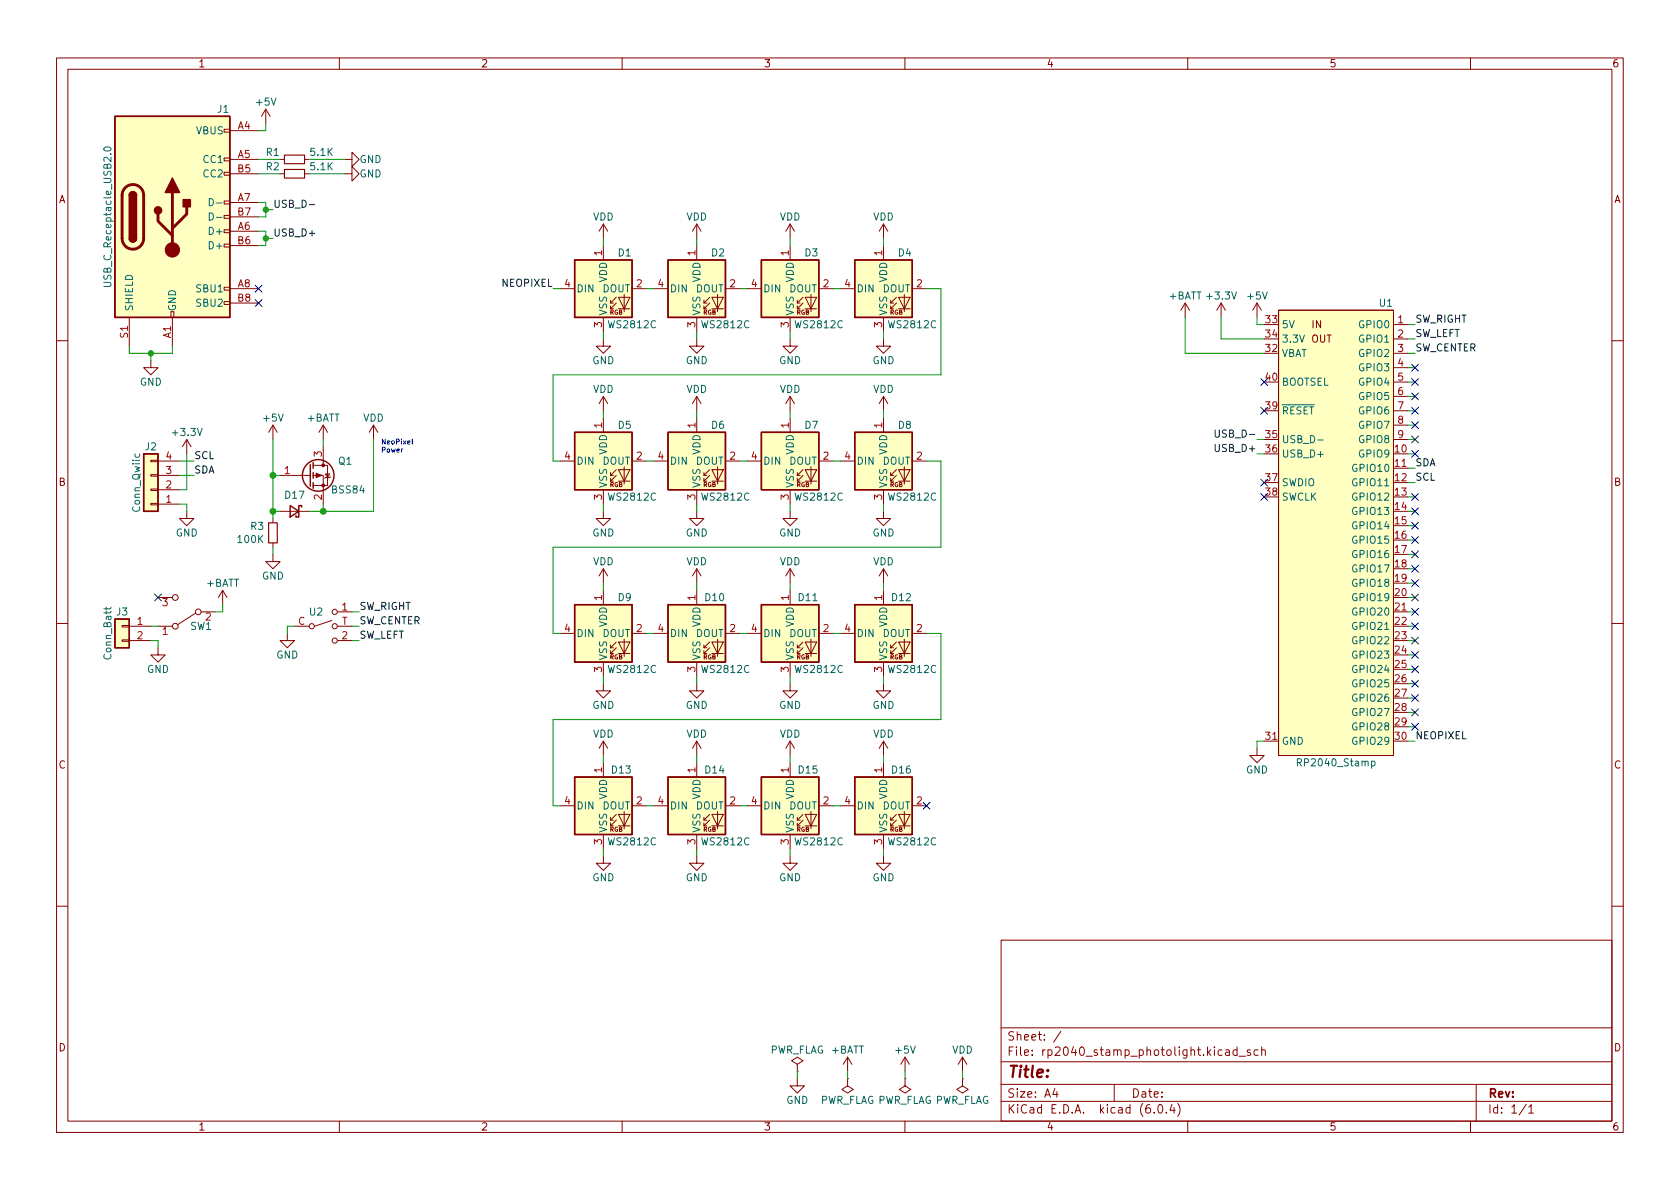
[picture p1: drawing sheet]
<svg xmlns="http://www.w3.org/2000/svg" width="297mm" height="210mm" viewBox="0 0 297 210" stroke-linecap="round" stroke-linejoin="round" font-family="sans-serif">
<defs><g id="words">
<text font-size="2.8" fill="#840000" x="178" y="190.6">Title:</text>
<g font-size="2.1" fill="#840000">
<text x="178" y="184">Sheet: /</text>
<text x="178" y="186.7">File: rp2040_stamp_photolight.kicad_sch</text>
<text x="178" y="196.9">KiCad E.D.A. kicad (6.0.4)</text>
<text x="178" y="194.1">Size: A4</text>
<text x="200" y="194.1">Date:</text>
<text x="263" y="194.1">Rev:</text>
<text x="263" y="196.9">Id: 1/1</text>
</g>
<g font-size="1.8" fill="#840000">
<text x="35" y="11.9">1</text>
<text x="85" y="11.9">2</text>
<text x="135" y="11.9">3</text>
<text x="185" y="11.9">4</text>
<text x="235" y="11.9">5</text>
<text x="285" y="11.9">6</text>
<text x="10.3" y="35.9">A</text>
<text x="285.3" y="35.9">A</text>
<text x="231.9" y="58">IN</text>
<text x="231.8" y="60.6">OUT</text>
<text x="10.3" y="85.9">B</text>
<text x="285.3" y="85.9">B</text>
<text x="10.3" y="135.9">C</text>
<text x="285.3" y="135.9">C</text>
<text x="10.3" y="185.9">D</text>
<text x="285.3" y="185.9">D</text>
<text x="35" y="199.9">1</text>
<text x="85" y="199.9">2</text>
<text x="135" y="199.9">3</text>
<text x="185" y="199.9">4</text>
<text x="235" y="199.9">5</text>
<text x="285" y="199.9">6</text>
</g>
<g font-size="1.8" fill="#006464">
<text x="34.7" y="23.7">VBUS</text>
<text x="38.5" y="19.9">J1</text>
<text x="45.4" y="18.7">+5V</text>
<text x="36.1" y="28.8">CC1</text>
<text x="47.1" y="27.6">R1</text>
<text x="55" y="27.6">5.1K</text>
<text x="63.5" y="28.8">GND</text>
<text x="36.1" y="31.4">CC2</text>
<text x="47.1" y="30.1">R2</text>
<text x="55" y="30.1">5.1K</text>
<text x="63.5" y="31.4">GND</text>
<text x="37.3" y="41.5">D+</text>
<text x="104.8" y="39">VDD</text>
<text x="121.3" y="39">VDD</text>
<text x="137.8" y="39">VDD</text>
<text x="154.3" y="39">VDD</text>
<text x="37.3" y="44.1">D+</text>
<text x="109.3" y="45.3">D1</text>
<text x="125.8" y="45.3">D2</text>
<text x="142.3" y="45.3">D3</text>
<text x="158.8" y="45.3">D4</text>
<text x="19.7" y="50.1" transform="rotate(-90 19.7 50.1)">USB_C_Receptacle_USB2.0</text>
<text x="34.9" y="51.7">SBU1</text>
<text x="101.9" y="51.7">DIN</text>
<text x="106.5" y="51.7">DOUT</text>
<text x="107.3" y="50" transform="rotate(-90 107.3 50)">VDD</text>
<text x="118.4" y="51.7">DIN</text>
<text x="123" y="51.7">DOUT</text>
<text x="123.8" y="50" transform="rotate(-90 123.8 50)">VDD</text>
<text x="134.9" y="51.7">DIN</text>
<text x="139.5" y="51.7">DOUT</text>
<text x="140.3" y="50" transform="rotate(-90 140.3 50)">VDD</text>
<text x="151.4" y="51.7">DIN</text>
<text x="156" y="51.7">DOUT</text>
<text x="156.8" y="50" transform="rotate(-90 156.8 50)">VDD</text>
<text x="206.7" y="53">+BATT</text>
<text x="213.6" y="53">+3.3V</text>
<text x="220.7" y="53">+5V</text>
<text x="23.5" y="55.1" transform="rotate(-90 23.5 55.1)">SHIELD</text>
<text x="31.1" y="55.1" transform="rotate(-90 31.1 55.1)">GND</text>
<text x="34.9" y="54.2">SBU2</text>
<text x="107.3" y="55.9" transform="rotate(-90 107.3 55.9)">VSS</text>
<text x="107.7" y="58">WS2812C</text>
<text x="123.8" y="55.9" transform="rotate(-90 123.8 55.9)">VSS</text>
<text x="124.2" y="58">WS2812C</text>
<text x="140.3" y="55.9" transform="rotate(-90 140.3 55.9)">VSS</text>
<text x="140.7" y="58">WS2812C</text>
<text x="156.8" y="55.9" transform="rotate(-90 156.8 55.9)">VSS</text>
<text x="157.3" y="58">WS2812C</text>
<text x="226.6" y="58">5V</text>
<text x="240.5" y="58">GPIO0</text>
<text x="243.9" y="54.2">U1</text>
<text x="104.7" y="64.4">GND</text>
<text x="121.2" y="64.4">GND</text>
<text x="137.7" y="64.4">GND</text>
<text x="154.2" y="64.4">GND</text>
<text x="226.6" y="63.1">VBAT</text>
<text x="226.6" y="60.6">3.3V</text>
<text x="240.5" y="60.6">GPIO1</text>
<text x="240.5" y="63.1">GPIO2</text>
<text x="240.5" y="65.7">GPIO3</text>
<text x="24.7" y="68.2">GND</text>
<text x="104.8" y="69.5">VDD</text>
<text x="121.3" y="69.5">VDD</text>
<text x="137.8" y="69.5">VDD</text>
<text x="154.3" y="69.5">VDD</text>
<text x="226.6" y="68.2">BOOTSEL</text>
<text x="240.5" y="68.2">GPIO4</text>
<text x="240.5" y="70.7">GPIO5</text>
<text x="30.7" y="77.1">+3.3V</text>
<text x="46.7" y="74.5">+5V</text>
<text x="54.3" y="74.5">+BATT</text>
<text x="64.2" y="74.5">VDD</text>
<text x="109.3" y="75.8">D5</text>
<text x="125.8" y="75.8">D6</text>
<text x="142.3" y="75.8">D7</text>
<text x="158.8" y="75.8">D8</text>
<text x="226.6" y="73.3">~{RESET}</text>
<text x="240.5" y="73.3">GPIO6</text>
<text x="240.5" y="75.8">GPIO7</text>
<text x="25.7" y="79.6">J2</text>
<text x="59.9" y="82.2">Q1</text>
<text x="101.9" y="82.2">DIN</text>
<text x="106.5" y="82.2">DOUT</text>
<text x="107.3" y="80.4" transform="rotate(-90 107.3 80.4)">VDD</text>
<text x="118.4" y="82.2">DIN</text>
<text x="123" y="82.2">DOUT</text>
<text x="123.8" y="80.4" transform="rotate(-90 123.8 80.4)">VDD</text>
<text x="134.9" y="82.2">DIN</text>
<text x="139.5" y="82.2">DOUT</text>
<text x="140.3" y="80.4" transform="rotate(-90 140.3 80.4)">VDD</text>
<text x="151.4" y="82.2">DIN</text>
<text x="156" y="82.2">DOUT</text>
<text x="156.8" y="80.4" transform="rotate(-90 156.8 80.4)">VDD</text>
<text x="226.6" y="78.4">USB_D-</text>
<text x="226.6" y="80.9">USB_D+</text>
<text x="239.5" y="83.4">GPIO10</text>
<text x="240.5" y="80.9">GPIO9</text>
<text x="240.5" y="78.4">GPIO8</text>
<text x="50.4" y="88.2">D17</text>
<text x="58.8" y="87.2">BSS84</text>
<text x="107.3" y="86.4" transform="rotate(-90 107.3 86.4)">VSS</text>
<text x="107.7" y="88.5">WS2812C</text>
<text x="123.8" y="86.4" transform="rotate(-90 123.8 86.4)">VSS</text>
<text x="124.2" y="88.5">WS2812C</text>
<text x="140.3" y="86.4" transform="rotate(-90 140.3 86.4)">VSS</text>
<text x="140.7" y="88.5">WS2812C</text>
<text x="156.8" y="86.4" transform="rotate(-90 156.8 86.4)">VSS</text>
<text x="157.3" y="88.5">WS2812C</text>
<text x="226.6" y="86">SWDIO</text>
<text x="226.6" y="88.5">SWCLK</text>
<text x="239.5" y="86">GPIO11</text>
<text x="239.5" y="88.5">GPIO12</text>
<text x="24.8" y="90.4" transform="rotate(-90 24.8 90.4)">Conn_Qwiic</text>
<text x="31.1" y="94.9">GND</text>
<text x="44.3" y="93.7">R3</text>
<text x="104.7" y="94.9">GND</text>
<text x="121.2" y="94.9">GND</text>
<text x="137.7" y="94.9">GND</text>
<text x="154.2" y="94.9">GND</text>
<text x="239.5" y="91.1">GPIO13</text>
<text x="239.5" y="93.6">GPIO14</text>
<text x="42.1" y="96">100K</text>
<text x="104.8" y="99.9">VDD</text>
<text x="121.3" y="99.9">VDD</text>
<text x="137.8" y="99.9">VDD</text>
<text x="154.3" y="99.9">VDD</text>
<text x="239.5" y="96.1">GPIO15</text>
<text x="239.5" y="98.7">GPIO16</text>
<text x="239.5" y="101.2">GPIO17</text>
<text x="36.5" y="103.8">+BATT</text>
<text x="46.3" y="102.5">GND</text>
<text x="109.3" y="106.3">D9</text>
<text x="124.7" y="106.3">D10</text>
<text x="141.2" y="106.3">D11</text>
<text x="157.7" y="106.3">D12</text>
<text x="239.5" y="103.8">GPIO18</text>
<text x="239.5" y="106.3">GPIO19</text>
<text x="20.6" y="108.8">J3</text>
<text x="33.6" y="111.4">SW1</text>
<text x="54.7" y="108.8">U2</text>
<text x="101.9" y="112.6">DIN</text>
<text x="106.5" y="112.6">DOUT</text>
<text x="107.3" y="110.9" transform="rotate(-90 107.3 110.9)">VDD</text>
<text x="118.4" y="112.6">DIN</text>
<text x="123" y="112.6">DOUT</text>
<text x="123.8" y="110.9" transform="rotate(-90 123.8 110.9)">VDD</text>
<text x="134.9" y="112.6">DIN</text>
<text x="139.5" y="112.6">DOUT</text>
<text x="140.3" y="110.9" transform="rotate(-90 140.3 110.9)">VDD</text>
<text x="151.4" y="112.6">DIN</text>
<text x="156" y="112.6">DOUT</text>
<text x="156.8" y="110.9" transform="rotate(-90 156.8 110.9)">VDD</text>
<text x="239.5" y="108.8">GPIO20</text>
<text x="239.5" y="111.4">GPIO21</text>
<text x="239.5" y="113.9">GPIO22</text>
<text x="19.7" y="116.5" transform="rotate(-90 19.7 116.5)">Conn_Batt</text>
<text x="26" y="119">GND</text>
<text x="48.8" y="116.5">GND</text>
<text x="107.3" y="116.8" transform="rotate(-90 107.3 116.8)">VSS</text>
<text x="107.7" y="119">WS2812C</text>
<text x="123.8" y="116.8" transform="rotate(-90 123.8 116.8)">VSS</text>
<text x="124.2" y="119">WS2812C</text>
<text x="140.3" y="116.8" transform="rotate(-90 140.3 116.8)">VSS</text>
<text x="140.7" y="119">WS2812C</text>
<text x="156.8" y="116.8" transform="rotate(-90 156.8 116.8)">VSS</text>
<text x="157.3" y="119">WS2812C</text>
<text x="239.5" y="116.5">GPIO23</text>
<text x="239.5" y="119">GPIO24</text>
<text x="104.7" y="125.3">GND</text>
<text x="121.2" y="125.3">GND</text>
<text x="137.7" y="125.3">GND</text>
<text x="154.2" y="125.3">GND</text>
<text x="239.5" y="121.5">GPIO25</text>
<text x="239.5" y="124.1">GPIO26</text>
<text x="104.8" y="130.4">VDD</text>
<text x="121.3" y="130.4">VDD</text>
<text x="137.8" y="130.4">VDD</text>
<text x="154.3" y="130.4">VDD</text>
<text x="226.6" y="131.7">GND</text>
<text x="239.5" y="126.6">GPIO27</text>
<text x="239.5" y="129.2">GPIO28</text>
<text x="239.5" y="131.7">GPIO29</text>
<text x="108.2" y="136.8">D13</text>
<text x="124.7" y="136.8">D14</text>
<text x="141.2" y="136.8">D15</text>
<text x="157.7" y="136.8">D16</text>
<text x="220.3" y="136.8">GND</text>
<text x="229.8" y="135.5">RP2040_Stamp</text>
<text x="101.9" y="143.1">DIN</text>
<text x="106.5" y="143.1">DOUT</text>
<text x="107.3" y="141.4" transform="rotate(-90 107.3 141.4)">VDD</text>
<text x="118.4" y="143.1">DIN</text>
<text x="123" y="143.1">DOUT</text>
<text x="123.8" y="141.4" transform="rotate(-90 123.8 141.4)">VDD</text>
<text x="134.9" y="143.1">DIN</text>
<text x="139.5" y="143.1">DOUT</text>
<text x="140.3" y="141.4" transform="rotate(-90 140.3 141.4)">VDD</text>
<text x="151.4" y="143.1">DIN</text>
<text x="156" y="143.1">DOUT</text>
<text x="156.8" y="141.4" transform="rotate(-90 156.8 141.4)">VDD</text>
<text x="107.3" y="147.3" transform="rotate(-90 107.3 147.3)">VSS</text>
<text x="107.7" y="149.5">WS2812C</text>
<text x="123.8" y="147.3" transform="rotate(-90 123.8 147.3)">VSS</text>
<text x="124.2" y="149.5">WS2812C</text>
<text x="140.3" y="147.3" transform="rotate(-90 140.3 147.3)">VSS</text>
<text x="140.7" y="149.5">WS2812C</text>
<text x="156.8" y="147.3" transform="rotate(-90 156.8 147.3)">VSS</text>
<text x="157.3" y="149.5">WS2812C</text>
<text x="104.7" y="155.8">GND</text>
<text x="121.2" y="155.8">GND</text>
<text x="137.7" y="155.8">GND</text>
<text x="154.2" y="155.8">GND</text>
<text x="136" y="186.3">PWR_FLAG</text>
<text x="147" y="186.3">+BATT</text>
<text x="158.4" y="186.3">+5V</text>
<text x="168.3" y="186.3">VDD</text>
<text x="139" y="195.2">GND</text>
<text x="144.9" y="195.2">PWR_FLAG PWR_FLAG PWR_FLAG</text>
</g>
<g font-size="1.8" fill="#a90000">
<text x="42" y="22.9">A4</text>
<text x="42" y="27.9">A5</text>
<text x="42" y="35.6">A7</text>
<text x="42" y="30.5">B5</text>
<text x="42" y="40.6">A6</text>
<text x="42" y="38.1">B7</text>
<text x="42" y="43.2">B6</text>
<text x="106.4" y="45.2" transform="rotate(-90 106.4 45.2)">1</text>
<text x="122.9" y="45.2" transform="rotate(-90 122.9 45.2)">1</text>
<text x="139.4" y="45.2" transform="rotate(-90 139.4 45.2)">1</text>
<text x="156" y="45.2" transform="rotate(-90 156 45.2)">1</text>
<text x="42" y="50.8">A8</text>
<text x="42" y="53.3">B8</text>
<text x="99.8" y="50.8">4</text>
<text x="112.5" y="50.8">2</text>
<text x="116.3" y="50.8">4</text>
<text x="129" y="50.8">2</text>
<text x="132.9" y="50.8">4</text>
<text x="145.6" y="50.8">2</text>
<text x="149.4" y="50.8">4</text>
<text x="162.1" y="50.8">2</text>
<text x="22.6" y="59.7" transform="rotate(-90 22.6 59.7)">S1</text>
<text x="30.2" y="59.8" transform="rotate(-90 30.2 59.8)">A1</text>
<text x="106.4" y="57.9" transform="rotate(-90 106.4 57.9)">3</text>
<text x="122.9" y="57.9" transform="rotate(-90 122.9 57.9)">3</text>
<text x="139.4" y="57.9" transform="rotate(-90 139.4 57.9)">3</text>
<text x="156" y="57.9" transform="rotate(-90 156 57.9)">3</text>
<text x="223.8" y="57.1">33</text>
<text x="223.8" y="59.7">34</text>
<text x="247.2" y="57.1">1</text>
<text x="247.2" y="59.7">2</text>
<text x="223.8" y="62.2">32</text>
<text x="247.2" y="62.2">3</text>
<text x="247.2" y="64.8">4</text>
<text x="223.8" y="67.3">40</text>
<text x="247.2" y="67.3">5</text>
<text x="247.2" y="69.8">6</text>
<text x="106.4" y="75.7" transform="rotate(-90 106.4 75.7)">1</text>
<text x="122.9" y="75.7" transform="rotate(-90 122.9 75.7)">1</text>
<text x="139.4" y="75.7" transform="rotate(-90 139.4 75.7)">1</text>
<text x="156" y="75.7" transform="rotate(-90 156 75.7)">1</text>
<text x="223.8" y="77.5">35</text>
<text x="223.8" y="72.4">39</text>
<text x="247.2" y="72.4">7</text>
<text x="247.2" y="74.9">8</text>
<text x="247.2" y="77.5">9</text>
<text x="29.4" y="83.8">3</text>
<text x="29.4" y="81.3">4</text>
<text x="50.3" y="83.8">1</text>
<text x="56.9" y="80.8" transform="rotate(-90 56.9 80.8)">3</text>
<text x="99.8" y="81.3">4</text>
<text x="112.5" y="81.3">2</text>
<text x="116.3" y="81.3">4</text>
<text x="129" y="81.3">2</text>
<text x="132.9" y="81.3">4</text>
<text x="145.6" y="81.3">2</text>
<text x="149.4" y="81.3">4</text>
<text x="162.1" y="81.3">2</text>
<text x="223.8" y="80">36</text>
<text x="246.7" y="80">10</text>
<text x="246.7" y="82.5">11</text>
<text x="29.4" y="88.9">1</text>
<text x="29.4" y="86.4">2</text>
<text x="56.9" y="88.4" transform="rotate(-90 56.9 88.4)">2</text>
<text x="106.4" y="88.4" transform="rotate(-90 106.4 88.4)">3</text>
<text x="122.9" y="88.4" transform="rotate(-90 122.9 88.4)">3</text>
<text x="139.4" y="88.4" transform="rotate(-90 139.4 88.4)">3</text>
<text x="156" y="88.4" transform="rotate(-90 156 88.4)">3</text>
<text x="223.8" y="85.1">37</text>
<text x="223.8" y="87.6">38</text>
<text x="246.7" y="85.1">12</text>
<text x="246.7" y="87.6">13</text>
<text x="246.7" y="90.2">14</text>
<text x="246.7" y="92.7">15</text>
<text x="246.7" y="95.2">16</text>
<text x="246.7" y="97.8">17</text>
<text x="246.7" y="100.3">18</text>
<text x="28.7" y="107.2">3</text>
<text x="60.5" y="107.9">1</text>
<text x="106.4" y="106.2" transform="rotate(-90 106.4 106.2)">1</text>
<text x="122.9" y="106.2" transform="rotate(-90 122.9 106.2)">1</text>
<text x="139.4" y="106.2" transform="rotate(-90 139.4 106.2)">1</text>
<text x="156" y="106.2" transform="rotate(-90 156 106.2)">1</text>
<text x="246.7" y="102.9">19</text>
<text x="246.7" y="105.4">20</text>
<text x="246.7" y="107.9">21</text>
<text x="24.3" y="110.5">1</text>
<text x="24.3" y="113">2</text>
<text x="28.7" y="112.3">1</text>
<text x="36.3" y="109.7">2</text>
<text x="52.7" y="110.5">C</text>
<text x="60.4" y="110.5">T</text>
<text x="60.5" y="113">2</text>
<text x="99.8" y="111.8">4</text>
<text x="112.5" y="111.8">2</text>
<text x="116.3" y="111.8">4</text>
<text x="129" y="111.8">2</text>
<text x="132.9" y="111.8">4</text>
<text x="145.6" y="111.8">2</text>
<text x="149.4" y="111.8">4</text>
<text x="162.1" y="111.8">2</text>
<text x="246.7" y="110.5">22</text>
<text x="246.7" y="113">23</text>
<text x="106.4" y="118.9" transform="rotate(-90 106.4 118.9)">3</text>
<text x="122.9" y="118.9" transform="rotate(-90 122.9 118.9)">3</text>
<text x="139.4" y="118.9" transform="rotate(-90 139.4 118.9)">3</text>
<text x="156" y="118.9" transform="rotate(-90 156 118.9)">3</text>
<text x="246.7" y="115.6">24</text>
<text x="246.7" y="118.1">25</text>
<text x="246.7" y="120.6">26</text>
<text x="246.7" y="123.2">27</text>
<text x="246.7" y="125.7">28</text>
<text x="223.8" y="130.8">31</text>
<text x="246.7" y="128.3">29</text>
<text x="246.7" y="130.8">30</text>
<text x="106.4" y="136.6" transform="rotate(-90 106.4 136.6)">1</text>
<text x="122.9" y="136.6" transform="rotate(-90 122.9 136.6)">1</text>
<text x="139.4" y="136.6" transform="rotate(-90 139.4 136.6)">1</text>
<text x="156" y="136.6" transform="rotate(-90 156 136.6)">1</text>
<text x="99.8" y="142.2">4</text>
<text x="112.5" y="142.2">2</text>
<text x="116.3" y="142.2">4</text>
<text x="129" y="142.2">2</text>
<text x="132.9" y="142.2">4</text>
<text x="145.6" y="142.2">2</text>
<text x="149.4" y="142.2">4</text>
<text x="162.1" y="142.2">2</text>
<text x="106.4" y="149.3" transform="rotate(-90 106.4 149.3)">3</text>
<text x="122.9" y="149.3" transform="rotate(-90 122.9 149.3)">3</text>
<text x="139.4" y="149.3" transform="rotate(-90 139.4 149.3)">3</text>
<text x="156" y="149.3" transform="rotate(-90 156 149.3)">3</text>
</g>
<g font-size="1.8" fill="#0f0f0f">
<text x="48.3" y="41.8">USB_D+</text>
<text x="48.3" y="36.7">USB_D-</text>
<text x="88.8" y="50.7">NEOPIXEL</text>
<text x="250.2" y="57">SW_RIGHT</text>
<text x="250.2" y="59.6">SW_LEFT</text>
<text x="250.2" y="62.1">SW_CENTER</text>
<text x="215.7" y="77.4">USB_D-</text>
<text x="34.3" y="81.2">SCL</text>
<text x="34.3" y="83.7">SDA</text>
<text x="215.2" y="79.9">USB_D+</text>
<text x="250.2" y="82.4">SDA</text>
<text x="250.2" y="85">SCL</text>
<text x="63.5" y="107.8">SW_RIGHT</text>
<text x="63.5" y="110.4">SW_CENTER</text>
<text x="63.5" y="112.9">SW_LEFT</text>
<text x="250.2" y="130.7">NEOPIXEL</text>
</g>
<g font-size="1.2" fill="#0000c2">
<text x="67.3" y="78.6">NeoPixel</text>
<text x="67.3" y="80">Power</text>
</g>
<g font-size="1.1" fill="#840000">
<text x="107.8" y="55.6">RGB</text>
<text x="124.3" y="55.6">RGB</text>
<text x="140.8" y="55.6">RGB</text>
<text x="157.3" y="55.6">RGB</text>
<text x="107.8" y="86.1">RGB</text>
<text x="124.3" y="86.1">RGB</text>
<text x="140.8" y="86.1">RGB</text>
<text x="157.3" y="86.1">RGB</text>
<text x="107.8" y="116.6">RGB</text>
<text x="124.3" y="116.6">RGB</text>
<text x="140.8" y="116.6">RGB</text>
<text x="157.3" y="116.6">RGB</text>
<text x="107.8" y="147.1">RGB</text>
<text x="124.3" y="147.1">RGB</text>
<text x="140.8" y="147.1">RGB</text>
<text x="157.3" y="147.1">RGB</text>
</g>
</g></defs>
<g fill="none" stroke="#840000" stroke-width=".18">
<path d="M10 10.2h277v190.1h-277zM12 12.2h273v186.1h-273zM47 19.3l-.8 1.3M47 19.3v2.5M47 19.3l.8 1.3M60 10.2v2M110 10.2v2M160 10.2v2M210 10.2v2M260 10.2v2M39.6 38.1h1v.5h-1zM39.6 35.6h1v.5h-1z"/>
<path d="M39.6 30.5h1v.5h-1zM39.6 27.9h1v.5h-1zM39.6 22.9h1v.5h-1zM40.6 23.1h5.1M40.6 28.2h5.1M40.6 35.8h5.1M40.6 30.7h5.1M40.6 38.3h5.1M49.5 28.2h.8M49.5 30.7h.8M53.8 28.2h.8M53.8 30.7h.8"/>
<path d="M61 30.7h1.2v-1.2l1.3 1.2-1.3 1.3v-1.3M61 28.2h1.2v-1.3l1.3 1.3-1.3 1.3v-1.3M106.7 39.6v2.6M106.7 39.6l-.8 1.3M106.7 39.6l.7 1.3M123.2 39.6v2.6M123.2 39.6l-.8 1.3M123.2 39.6l.8 1.3M139.7 39.6v2.6M139.7 39.6l-.8 1.3M139.7 39.6l.8 1.3M156.2 39.6v2.6"/>
<path d="M156.2 39.6l-.8 1.3M156.2 39.6l.8 1.3M22.9 56.1v5.1M30.2 55.1h.5v1h-.5zM30.5 56.1v5.1M39.6 53.3h1v.5h-1zM39.6 50.8h1v.5h-1zM39.6 43.2h1v.5h-1zM39.6 40.6h1v.5h-1zM40.6 40.9h5.1M40.6 51h5.1M40.6 43.4h5.1"/>
<path d="M40.6 53.6h5.1M99.1 51h2.5M106.7 59.9v1.3h1.2l-1.2 1.3-1.3-1.3h1.3M106.7 43.4v2.6M106.7 56.1v2.6M107.9 53.6h.6M109 53.6l-1.1 1v-.5M109 52.6l-1.1 1v-.5M109.3 52.6h2.1l-1 2zM109.3 54.6h2.1M110.4 52.1v3M111.8 51h2.5"/>
<path d="M115.6 51h2.5M123.2 59.9v1.3h1.3l-1.3 1.3-1.3-1.3h1.3M123.2 43.4v2.6M123.2 56.1v2.6M124.5 53.6h.5M125.5 53.6l-1 1v-.5M125.5 52.6l-1 1v-.5M125.9 52.6h2l-1 2zM125.9 54.6h2M126.9 52.1v3M128.3 51h2.5M132.1 51h2.5"/>
<path d="M139.7 59.9v1.3h1.3l-1.3 1.3-1.3-1.3h1.3M139.7 43.4v2.6M139.7 56.1v2.6M141 53.6h.5M142 53.6l-1 1v-.5M142 52.6l-1 1v-.5M142.4 52.6h2l-1 2zM142.4 54.6h2M143.4 52.1v3M144.8 51h2.5M148.6 51h2.5M156.2 59.9v1.3h1.3l-1.3 1.3-1.3-1.3h1.3"/>
<path d="M156.2 43.4v2.6M156.2 56.1v2.6M157.5 53.6h.5M158.5 53.6l-1 1v-.5M158.5 52.6l-1 1v-.5M158.9 52.6h2l-1 2zM158.9 54.6h2M159.9 52.1v3M161.3 51h2.5M209.5 53.6l-.7 1.3M209.5 53.6v2.5M209.5 53.6l.8 1.3"/>
<path d="M215.9 53.6l-.8 1.3M215.9 53.6v2.5M215.9 53.6l.8 1.3M222.2 53.6l-.7 1.3M222.2 53.6v2.5M222.2 53.6l.8 1.3M226.1 54.9h20.3v78.7h-20.3zM246.4 57.4h2.5M246.4 59.9h2.5M10 60.2h2M26.7 63.7v1.3h1.2l-1.2 1.3-1.3-1.3h1.3M33 77.7l-.7 1.3"/>
<path d="M33 77.7v2.6M33 77.7l.8 1.3M48.3 75.2l-.8 1.2M48.3 75.2v2.5M48.3 75.2l.7 1.2M57.1 75.2v2.5M57.1 79v3.3M57.1 75.2l-.7 1.2M57.1 75.2l.8 1.2M66 75.2l-.7 1.2M66 75.2v2.5M66 75.2l.8 1.2"/>
<path d="M106.7 70.1v2.5M106.7 73.9v2.5M106.7 70.1l-.8 1.3M106.7 70.1l.7 1.3M123.2 70.1v2.5M123.2 73.9v2.5M123.2 70.1l-.8 1.3M123.2 70.1l.8 1.3M139.7 70.1v2.5M139.7 73.9v2.5M139.7 70.1l-.8 1.3M139.7 70.1l.8 1.3"/>
<path d="M156.2 70.1v2.5M156.2 73.9v2.5M156.2 70.1l-.8 1.3M156.2 70.1l.8 1.3M246.4 62.5h2.5M246.4 65h2.5M246.4 67.6h2.5M246.4 70.1h2.5M246.4 72.6h2.5M246.4 75.2h2.5M246.4 77.7h2.5M285 60.2h2"/>
<path d="M26.7 81.4h1.2v.3h-1.2zM26.7 83.9h1.2v.3h-1.2zM26.7 86.5h1.2v.2h-1.2zM26.7 89h1.2v.3h-1.2zM27.9 84.1h3.8M27.9 81.5h3.8M27.9 89.1h3.8M27.9 86.6h3.8M33 90.4v1.3h1.3l-1.3 1.3-1.3-1.3h1.3M48.3 98v1.3h1.2l-1.2 1.3-1.3-1.3h1.3M48.3 91.7v.8M48.3 96v.8"/>
<path d="M49.5 84.1h5.4M49.5 90.4h5.1M55.4 84.1h1.7v5M55.4 82.3h2.5v3.5h-2.5M57.5 83.8h.8l-.4 .6zM58.4 84.3l-.1 .1h-.8l-.1 .2M99.1 81.5h2.5M106.7 90.4v1.3h1.2l-1.2 1.3-1.3-1.3h1.3M106.7 86.6v2.5M107.9 84.1h.6M109 84.1l-1.1 1v-.5M109 83.1l-1.1 1v-.5"/>
<path d="M109.3 83.1h2.1l-1 2zM109.3 85.1h2.1M110.4 82.5v3.1M111.8 81.5h2.5M115.6 81.5h2.5M123.2 90.4v1.3h1.3l-1.3 1.3-1.3-1.3h1.3M123.2 86.6v2.5M124.5 84.1h.5M125.5 84.1l-1 1v-.5M125.5 83.1l-1 1v-.5M125.9 83.1h2l-1 2zM125.9 85.1h2"/>
<path d="M126.9 82.5v3.1M128.3 81.5h2.5M132.1 81.5h2.5M139.7 90.4v1.3h1.3l-1.3 1.3-1.3-1.3h1.3M139.7 86.6v2.5M141 84.1h.5M142 84.1l-1 1v-.5M142 83.1l-1 1v-.5M142.4 83.1h2l-1 2zM142.4 85.1h2M143.4 82.5v3.1M144.8 81.5h2.5"/>
<path d="M148.6 81.5h2.5M156.2 90.4v1.3h1.3l-1.3 1.3-1.3-1.3h1.3M156.2 86.6v2.5M157.5 84.1h.5M158.5 84.1l-1 1v-.5M158.5 83.1l-1 1v-.5M158.9 83.1h2l-1 2zM158.9 85.1h2M159.9 82.5v3.1M161.3 81.5h2.5M246.4 82.8h2.5M10 110.2h2"/>
<path d="M21.6 113.2h1.3v.2h-1.3zM21.6 110.6h1.3v.3h-1.3zM22.9 113.3h3.8M22.9 110.7h3.8M27.9 114.5v1.3h1.3l-1.3 1.3-1.2-1.3h1.2M27.9 110.7h2.6M27.9 105.7h2.6M34.5 108.5l-3.1 2M35.6 108.2h2.5M39.4 104.4l-.8 1.3M39.4 104.4v2.5M39.4 104.4l.7 1.3"/>
<path d="M50.8 112v1.3h1.3l-1.3 1.2-1.3-1.2h1.3M52.1 110.7h2.5M58.7 109.7l-3.1 1M59.7 108.2h2.5M59.7 113.3h2.5M59.7 110.7h2.5M99.1 112h2.5M106.7 100.6v2.5M106.7 104.4v2.5M106.7 117.1v2.5M106.7 100.6l-.8 1.2M106.7 100.6l.7 1.2"/>
<path d="M107.9 114.5h.6M109 114.5l-1.1 1.1v-.5M109 113.5l-1.1 1v-.5M109.3 113.5h2.1l-1 2.1zM109.3 115.6h2.1M110.4 113v3.1M111.8 112h2.5M115.6 112h2.5M123.2 100.6v2.5M123.2 104.4v2.5M123.2 117.1v2.5M123.2 100.6l-.8 1.2"/>
<path d="M123.2 100.6l.8 1.2M124.5 114.5h.5M125.5 114.5l-1 1.1v-.5M125.5 113.5l-1 1v-.5M125.9 113.5h2l-1 2.1zM125.9 115.6h2M126.9 113v3.1M128.3 112h2.5M132.1 112h2.5M139.7 100.6v2.5M139.7 104.4v2.5M139.7 117.1v2.5"/>
<path d="M139.7 100.6l-.8 1.2M139.7 100.6l.8 1.2M141 114.5h.5M142 114.5l-1 1.1v-.5M142 113.5l-1 1v-.5M142.4 113.5h2l-1 2.1zM142.4 115.6h2M143.4 113v3.1M144.8 112h2.5M148.6 112h2.5M156.2 100.6v2.5M156.2 104.4v2.5"/>
<path d="M156.2 117.1v2.5M156.2 100.6l-.8 1.2M156.2 100.6l.8 1.2M157.5 114.5h.5M158.5 114.5l-1 1.1v-.5M158.5 113.5l-1 1v-.5M158.9 113.5h2l-1 2.1zM158.9 115.6h2M159.9 113v3.1M161.3 112h2.5M246.4 108.2h2.5M285 110.2h2"/>
<path d="M106.7 120.9v1.3h1.2l-1.2 1.2-1.3-1.2h1.3M106.7 131.1l-.8 1.2M106.7 131.1v2.5M106.7 134.9v2.5M106.7 131.1l.7 1.2M123.2 120.9v1.3h1.3l-1.3 1.2-1.3-1.2h1.3M123.2 131.1v2.5M123.2 134.9v2.5M123.2 131.1l-.8 1.2M123.2 131.1l.8 1.2M139.7 120.9v1.3h1.3l-1.3 1.2-1.3-1.2h1.3M139.7 131.1v2.5"/>
<path d="M139.7 134.9v2.5M139.7 131.1l-.8 1.2M139.7 131.1l.8 1.2M156.2 120.9v1.3h1.3l-1.3 1.2-1.3-1.2h1.3M156.2 131.1v2.5M156.2 134.9v2.5M156.2 131.1l-.8 1.2M156.2 131.1l.8 1.2M222.2 132.3v1.3h1.3l-1.3 1.3-1.2-1.3h1.2M223.5 131.1h2.6M99.1 142.5h2.5M106.7 151.4v1.2h1.2l-1.2 1.3-1.3-1.3h1.3"/>
<path d="M106.7 147.6v2.5M107.9 145h.6M109 145l-1.1 1v-.5M109 144l-1.1 1v-.5M109.3 144h2.1l-1 2zM109.3 146h2.1M110.4 143.5v3.1M111.8 142.5h2.5M115.6 142.5h2.5M123.2 151.4v1.2h1.3l-1.3 1.3-1.3-1.3h1.3M123.2 147.6v2.5M124.5 145h.5"/>
<path d="M125.5 145l-1 1v-.5M125.5 144l-1 1v-.5M125.9 144h2l-1 2zM125.9 146h2M126.9 143.5v3.1M128.3 142.5h2.5M132.1 142.5h2.5M139.7 151.4v1.2h1.3l-1.3 1.3-1.3-1.3h1.3M139.7 147.6v2.5M141 145h.5M142 145l-1 1v-.5M142 144l-1 1v-.5"/>
<path d="M142.4 144h2l-1 2zM142.4 146h2M143.4 143.5v3.1M144.8 142.5h2.5M148.6 142.5h2.5M156.2 151.4v1.2h1.3l-1.3 1.3-1.3-1.3h1.3M156.2 147.6v2.5M157.5 145h.5M158.5 145l-1 1v-.5M158.5 144l-1 1v-.5M158.9 144h2l-1 2zM158.9 146h2"/>
<path d="M159.9 143.5v3.1M161.3 142.5h2.5M10 160.2h2M177 166.3h108v32h-108zM285 160.2h2M60 198.3v2M110 198.3v2M141 190.7v1.3h1.2l-1.2 1.3-1.3-1.3h1.3M141 188.2l1-.6-1-.7-1 .7 1 .6v1.3M141 189.5h.1M149.9 190.7v1.3l1 .7-1 .6-1.1-.6 1.1-.7M149.9 190.7h.1"/>
<path d="M149.9 186.9l-.8 1.3M149.9 186.9v2.6M149.9 186.9l.7 1.3M160 198.3v2M160 190.7v1.3l1 .7-1 .6-1-.6 1-.7M160 190.7h.1M160 186.9v2.6M160 186.9l-.7 1.3M160 186.9l.8 1.3M170.2 190.7v1.3l1 .7-1 .6-1-.6 1-.7M170.2 190.7h.1M170.2 186.9l-.8 1.3"/>
<path d="M170.2 186.9v2.6M170.2 186.9l.7 1.3M177 194.8h108M177 191.8h108M177 187.8h108M177 181.8h108M186.5 192.5l-.4 1h1M186.9 193v1M187.6 182.4l-1.3 1.9M197 191.8v3M204.1 196.7v.1M204.9 195.4l.2-.1a.81 .81 0 0 1 .6 .7 .81 .81 0 0 1-.3 .8h-.2a.81 .81 0 0 1-.6-.6 .81 .81 0 0 1 .3-.8z"/>
<path d="M206.2 196.7v.1M207.2 195.3l-.3 1h.9M207.6 195.8v1M208.2 195.1a1.72 1.72 0 0 1 0 2.3M210 198.3v2M216.7 185.7h.6l.1 .9M217.4 186l-.5 .1a.29 .29 0 0 0-.3 .2 .29 .29 0 0 0 .3 .3h.5M218.7 185.7l-.4-.1-.3 .3v.4l.1 .3h.6M218.7 185.1v1.5M219.1 186.8h1.1M221.1 185.7l-.4-.1-.2 .2 .1 .3 .5 .1v.4h-.6M222.4 185.7l-.4-.1-.3 .3v.4l.2 .3h.5"/>
<path d="M223.1 185.8l.2-.2 .3 .1 .1 .9M223.1 185.1v1.5M260 198.3v2M261 191.8v6.5M269.9 195.3l-1.3 1.9M270.3 195.8l.4-.5v1.5M270.3 196.8h.9"/>
<circle cx="31" cy="105.7" r=".51"/>
<circle cx="31" cy="110.7" r=".51"/>
<circle cx="35.1" cy="108.2" r=".51"/>
<circle cx="55.1" cy="110.7" r=".46"/>
<circle cx="59.2" cy="113.3" r=".46"/>
<circle cx="59.2" cy="110.7" r=".46"/>
<circle cx="59.2" cy="108.2" r=".46"/>
</g>
<g fill="#ffffc2" stroke="#ffffc2" stroke-width=".18">
<path d="M134.6 137.4h10.2v10.2h-10.2z"/>
<path d="M101.6 137.4h10.2v10.2h-10.2z"/>
<path d="M134.6 76.4h10.2v10.2h-10.2z"/>
<path d="M118.1 76.4h10.2v10.2h-10.2z"/>
<path d="M151.1 137.4h10.2v10.2h-10.2z"/>
<path d="M118.1 137.4h10.2v10.2h-10.2z"/>
<path d="M151.1 106.9h10.2v10.2h-10.2z"/>
<path d="M226.1 54.9h20.3v78.7h-20.3z"/>
<path d="M101.6 76.4h10.2v10.2h-10.2z"/>
<path d="M101.6 106.9h10.2v10.2h-10.2z"/>
<path d="M118.1 106.9h10.2v10.2h-10.2z"/>
<path d="M134.6 106.9h10.2v10.2h-10.2z"/>
<path d="M20.3 20.6h20.3v35.5h-20.3z"/>
<path d="M20.3 109.5h2.6v5h-2.6z"/>
<path d="M25.4 80.3h2.5v10.1h-2.5z"/>
<path d="M118.1 46h10.2v10.1h-10.2z"/>
<path d="M101.6 46h10.2v10.1h-10.2z"/>
<path d="M134.6 46h10.2v10.1h-10.2z"/>
<path d="M151.1 76.4h10.2v10.2h-10.2z"/>
<path d="M151.1 46h10.2v10.1h-10.2z"/>
</g>
<g fill="none" stroke="#840000" stroke-width=".25">
<path d="M20.3 20.6h20.3v35.5h-20.3zM22.9 34.5a.64 .64 0 0 1 .6-.6 .64 .64 0 0 1 .6 .6M22.9 42.2a.64 .64 0 0 0 .6 .6 .64 .64 0 0 0 .6-.6M101.6 46h10.2v10.1h-10.2zM118.1 46h10.2v10.1h-10.2zM134.6 46h10.2v10.1h-10.2zM151.1 46h10.2v10.1h-10.2zM101.6 76.4h10.2v10.2h-10.2zM118.1 76.4h10.2v10.2h-10.2zM134.6 76.4h10.2v10.2h-10.2zM151.1 76.4h10.2v10.2h-10.2zM25.4 80.3h2.5v10.1h-2.5z"/>
<path d="M51.3 89.4l1.5 1-1.5 1zM53.3 89.7v-.3h-.5v2h-.5v-.2M54.9 82.2v3.8M55.4 81.8v1M55.4 83.6v1M55.4 85.3v1.1M20.3 109.5h2.6v5h-2.6zM101.6 106.9h10.2v10.2h-10.2zM118.1 106.9h10.2v10.2h-10.2zM134.6 106.9h10.2v10.2h-10.2zM151.1 106.9h10.2v10.2h-10.2zM101.6 137.4h10.2v10.2h-10.2z"/>
<path d="M118.1 137.4h10.2v10.2h-10.2zM134.6 137.4h10.2v10.2h-10.2zM151.1 137.4h10.2v10.2h-10.2z"/>
<circle cx="56.3" cy="84.1" r="2.79"/>
</g>
<path d="M18.5 26.1a.69 .69 0 0 1 1.1 .3 .72 .72 0 0 1-1.2-.1zM37 35.1a.64 .64 0 0 1 .7 .6 .64 .64 0 0 1-.7 .7zM37 37.7a.64 .64 0 0 1 .7 .6 .64 .64 0 0 1-.7 .6zM38.3 35.9h.9M38.3 38.4h.9M18.4 49.9h1l.2 .3v.2l-.2 .3h-1M233 77.8h1M23.9 80.3v.3l.2 .3 .5-.2v-.4M18.8 107.4v.4M19.6 107.4l-.2 .3h-1M242.5 134.7l.4-.1 .2 .2-.1 .6h-.5" fill="none" stroke="#006464" stroke-width=".18"/>
<g fill="#840000" stroke="#840000" stroke-width=".18">
<path d="M55.9 83.7l1 .4-1 .3z"/>
<circle cx="57.1" cy="85.8" r=".25"/>
<circle cx="57.1" cy="82.3" r=".25"/>
<circle cx="30.5" cy="44.2" r="1.27"/>
</g>
<path d="M22.1 33.2a1.91 1.91 0 0 1 2.1-.4 1.91 1.91 0 0 1 1.2 1.7v7.7a1.91 1.91 0 0 1-1.9 1.9 1.91 1.91 0 0 1-1.9-1.9v-7.8l.2-.7zM27.9 37.8v1.3l2.6 2.6M30.5 34v10.2M33 36.6v1.2l-2.5 2.6" fill="none" stroke="#840000" stroke-width=".51"/>
<g fill="#840000" stroke="#840000" stroke-width=".25">
<path d="M22.9 42.2h1.2a.64 .64 0 0 1-.6 .6 .64 .64 0 0 1-.6-.6z"/>
<path d="M22.9 34.5h1.2v7.7h-1.2z"/>
<path d="M23 34.1a.64 .64 0 0 1 .7-.1 .64 .64 0 0 1 .4 .5h-1.2z"/>
<path d="M30.5 31.5l1.2 2.5h-2.5z"/>
<path d="M32.4 35.3h1.3v1.3h-1.3z"/>
<circle cx="27.9" cy="37.2" r=".63"/>
</g>
<path d="M50.3 27.4h3.5v1.6h-3.5zM50.3 30h3.5v1.5h-3.5zM47.5 92.5h1.5v3.5h-1.5z" fill="none" stroke="#840000" stroke-width=".2"/>
<path d="M54.7 36.2h1M214.9 76v1.1l.2 .2h.2l.3-.2v-1.1" fill="none" stroke="#0f0f0f" stroke-width=".18"/>
<path d="M72.9 77.7v.7l.1 .1" fill="none" stroke="#0000c2" stroke-width=".18"/>
<g fill="none" stroke="#009600" stroke-width=".18">
<path d="M45.7 35.8h1.3v2.5h-1.3M45.7 30.7h3.8M45.7 28.2h3.8M47 21.8v1.3h-1.3M47 37.1h1.3M54.6 30.7h6.4M54.6 28.2h6.4M45.7 40.9h1.3v2.5h-1.3M47 42.2h1.3M97.8 51h1.3M106.7 42.2v1.2M106.7 58.7v1.2"/>
<path d="M114.3 51h1.3M123.2 42.2v1.2M123.2 58.7v1.2M130.8 51h1.3M139.7 42.2v1.2M139.7 58.7v1.2M147.3 51h1.3M156.2 42.2v1.2M156.2 58.7v1.2M163.8 51h2.6v15.3h-68.6v15.2h1.3M209.5 56.1v6.4h14M215.9 56.1v3.8h7.6"/>
<path d="M222.2 56.1v1.3h1.3M248.9 57.4h1.3M248.9 59.9h1.3M22.9 61.2v1.3h7.6v-1.3M26.7 62.5v1.2M48.3 77.7v14M57.1 77.7v1.3M66 77.7v12.7h-11.4M106.7 72.6v1.3M123.2 72.6v1.3M139.7 72.6v1.3M156.2 72.6v1.3"/>
<path d="M222.2 77.7h1.3M248.9 65h1.3M248.9 67.6h1.3M248.9 62.5h1.3M248.9 72.6h1.3M248.9 75.2h1.3M248.9 70.1h1.3M248.9 77.7h1.3M31.7 81.5h2.6M31.7 84.1h2.6M31.7 89.1h1.3v1.3M33 80.3v6.3h-1.3"/>
<path d="M48.3 90.4h1.2M48.3 96.8v1.2M48.3 84.1h1.2M57.1 89.1v1.3M106.7 89.1v1.3M114.3 81.5h1.3M123.2 89.1v1.3M130.8 81.5h1.3M139.7 89.1v1.3M147.3 81.5h1.3M156.2 89.1v1.3M163.8 81.5h2.6v15.3h-68.6v15.2h1.3"/>
<path d="M222.2 80.3h1.3M248.9 90.4h1.3M248.9 95.5h1.3M248.9 87.9h1.3M248.9 85.3h1.3M248.9 80.3h1.3M248.9 82.8h1.3M248.9 98h1.3M248.9 93h1.3M26.7 113.3h1.2v1.2M26.7 110.7h1.2M39.4 106.9v1.3h-1.3"/>
<path d="M52.1 110.7h-1.3v1.3M62.2 113.3h1.3M62.2 108.2h1.3M62.2 110.7h1.3M106.7 103.1v1.3M106.7 119.6v1.3M114.3 112h1.3M123.2 103.1v1.3M123.2 119.6v1.3M130.8 112h1.3M139.7 103.1v1.3M139.7 119.6v1.3"/>
<path d="M147.3 112h1.3M156.2 103.1v1.3M156.2 119.6v1.3M163.8 112h2.6v15.2h-68.6v15.3h1.3M248.9 118.4h1.3M248.9 113.3h1.3M248.9 115.8h1.3M248.9 108.2h1.3M248.9 110.7h1.3M248.9 105.7h1.3M248.9 100.6h1.3M248.9 103.1h1.3"/>
<path d="M106.7 133.6v1.3M123.2 133.6v1.3M139.7 133.6v1.3M156.2 133.6v1.3M223.5 131.1h-1.3v1.2M248.9 120.9h1.3M248.9 128.5h1.3M248.9 126h1.3M248.9 123.4h1.3M248.9 131.1h1.3M106.7 150.1v1.3M114.3 142.5h1.3"/>
<path d="M123.2 150.1v1.3M130.8 142.5h1.3M139.7 150.1v1.3M147.3 142.5h1.3M156.2 150.1v1.3M141 189.5v1.2M149.9 189.5v1.2M160 189.5v1.2M170.2 189.5v1.2"/>
</g>
<g fill="none" stroke="#000084" stroke-width=".18">
<path d="M45.1 53l1.2 1.2M45.1 50.4l1.2 1.3M46.3 53l-1.2 1.2M46.3 50.4l-1.2 1.3M222.9 66.9l1.2 1.3M222.9 72l1.2 1.2M224.1 66.9l-1.2 1.3M224.1 72l-1.2 1.2M249.6 69.5l1.2 1.2M249.6 66.9l1.2 1.3M249.6 64.4l1.2 1.2M249.6 72l1.2 1.2"/>
<path d="M249.6 74.6l1.2 1.2M249.6 77.1l1.2 1.2M249.6 79.6l1.2 1.3M250.8 69.5l-1.2 1.2M250.8 66.9l-1.2 1.3M250.8 64.4l-1.2 1.2M250.8 72l-1.2 1.2M250.8 74.6l-1.2 1.2M250.8 77.1l-1.2 1.2M250.8 79.6l-1.2 1.3M222.9 84.7l1.2 1.2M222.9 87.3l1.2 1.2"/>
<path d="M224.1 84.7l-1.2 1.2M224.1 87.3l-1.2 1.2M249.6 97.4l1.2 1.2M249.6 100l1.2 1.2M249.6 87.3l1.2 1.2M249.6 89.8l1.2 1.2M249.6 92.3l1.2 1.3M249.6 94.9l1.2 1.2M250.8 97.4l-1.2 1.2M250.8 100l-1.2 1.2M250.8 87.3l-1.2 1.2M250.8 89.8l-1.2 1.2"/>
<path d="M250.8 92.3l-1.2 1.3M250.8 94.9l-1.2 1.2M27.3 105l1.2 1.3M28.5 105l-1.2 1.3M249.6 115.2l1.2 1.2M249.6 117.7l1.2 1.3M249.6 112.7l1.2 1.2M249.6 105l1.2 1.3M249.6 102.5l1.2 1.2M249.6 110.1l1.2 1.2M249.6 107.6l1.2 1.2M250.8 115.2l-1.2 1.2"/>
<path d="M250.8 117.7l-1.2 1.3M250.8 112.7l-1.2 1.2M250.8 105l-1.2 1.3M250.8 102.5l-1.2 1.2M250.8 110.1l-1.2 1.2M250.8 107.6l-1.2 1.2M249.6 122.8l1.2 1.2M249.6 120.3l1.2 1.2M249.6 127.9l1.2 1.2M249.6 125.4l1.2 1.2M250.8 122.8l-1.2 1.2M250.8 120.3l-1.2 1.2"/>
<path d="M250.8 127.9l-1.2 1.2M250.8 125.4l-1.2 1.2M163.2 141.9l1.2 1.2M164.4 141.9l-1.2 1.2"/>
</g>
<g fill="#009600" stroke="#009600" stroke-width=".18">
<circle cx="48.3" cy="84.1" r=".51"/>
<circle cx="48.3" cy="90.4" r=".51"/>
<circle cx="57.2" cy="90.4" r=".51"/>
<circle cx="47" cy="42.2" r=".46"/>
<circle cx="47" cy="37.1" r=".46"/>
<circle cx="26.7" cy="62.5" r=".46"/>
</g>
<use href="#words"/>
</svg>
